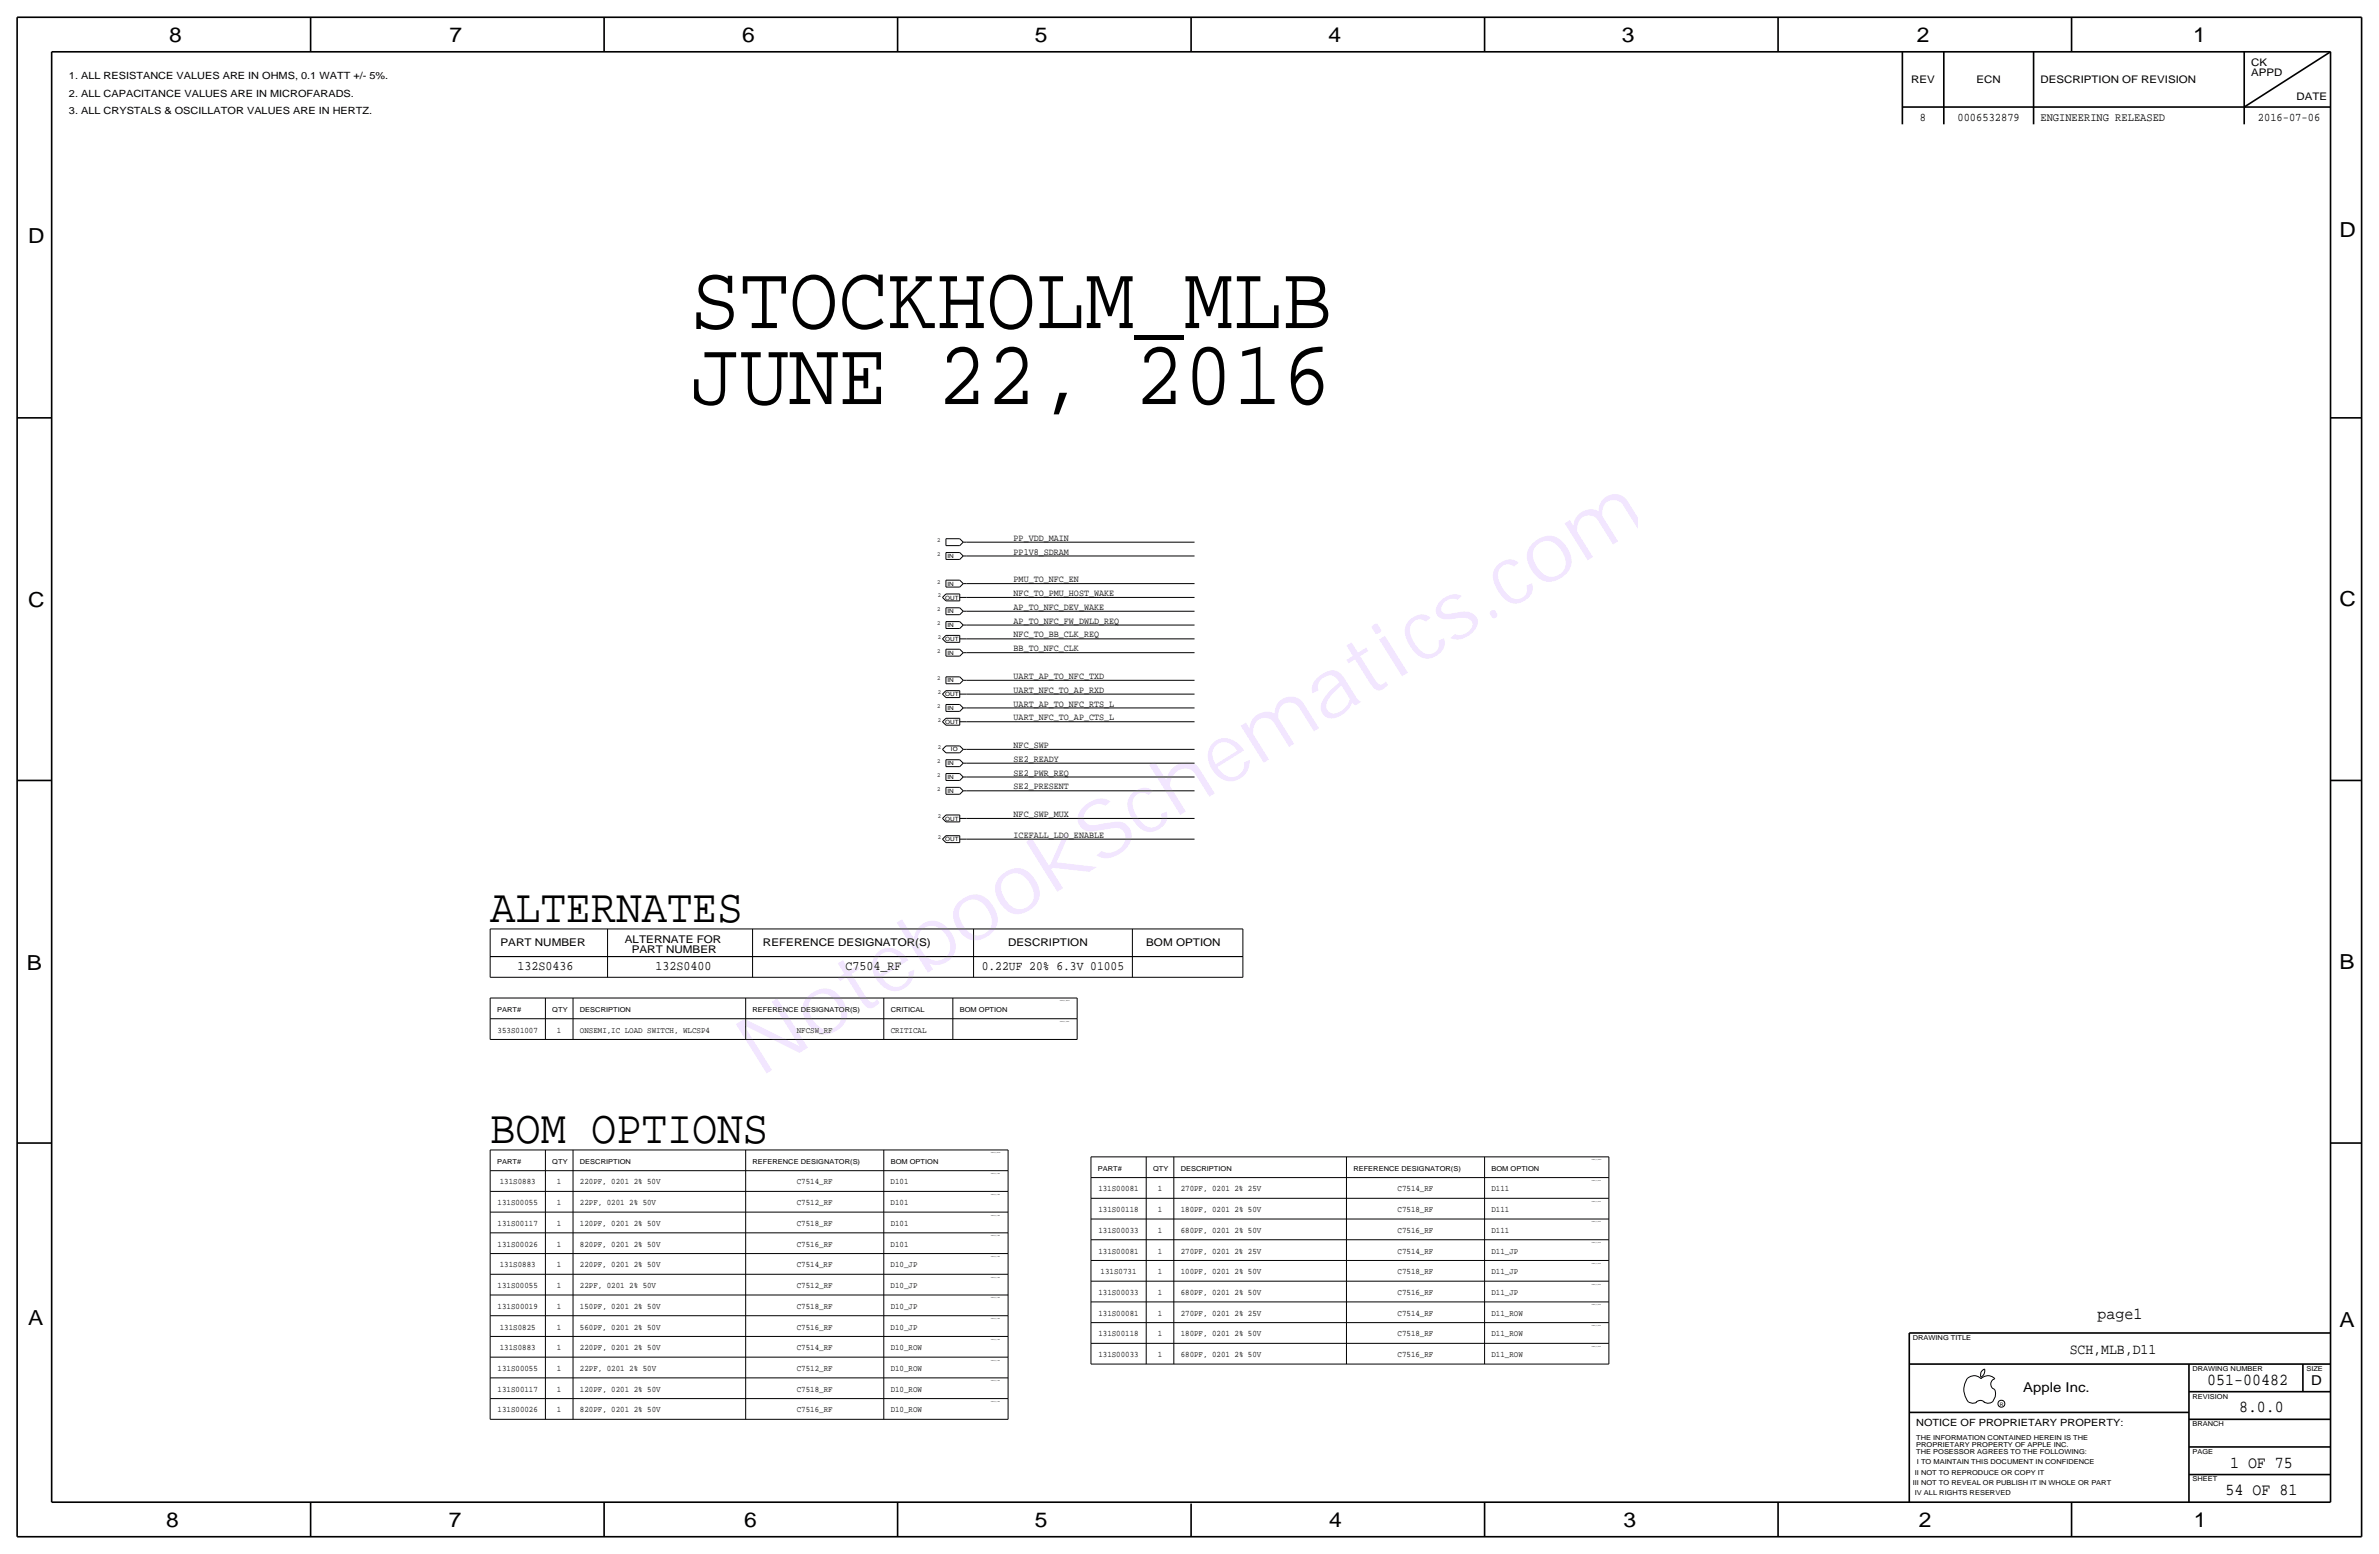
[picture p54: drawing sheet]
<svg xmlns="http://www.w3.org/2000/svg" width="875mm" height="572mm" viewBox="0 0 875 572" stroke-linecap="round" stroke-linejoin="round" font-family="sans-serif">
<defs><g id="words">
<g font-size="33.9">
<text x="253.9" y="120.6">STOCKHOLM_MLB</text>
<text x="253.9" y="148.6">JUNE 22, 2016</text>
</g>
<text font-size="30.2" fill="#9f40ff" x="279.3" y="396.5" transform="rotate(-32 279.3 396.5)">NotebookSchematics.com</text>
<g font-size="17.4">
<text x="180.3" y="339.1">ALTERNATES</text>
<text x="180.3" y="420.4">BOM OPTIONS</text>
</g>
<g font-size="7.6">
<text x="62.2" y="15.5">8</text>
<text x="165.3" y="15.5">7</text>
<text x="273" y="15.5">6</text>
<text x="380.7" y="15.5">5</text>
<text x="488.6" y="15.5">4</text>
<text x="596.6" y="15.5">3</text>
<text x="705.1" y="15.5">2</text>
<text x="806.7" y="15.5">1</text>
<text x="10.4" y="89.4">D</text>
<text x="860.5" y="87.1">D</text>
<text x="10.4" y="223.3">C</text>
<text x="860.5" y="222.8">C</text>
<text x="9.8" y="356.6">B</text>
<text x="860.5" y="356.4">B</text>
<text x="10.4" y="487.4">A</text>
<text x="860.5" y="488.2">A</text>
<text x="61.1" y="561.6">8</text>
<text x="165" y="561.6">7</text>
<text x="273.7" y="561.6">6</text>
<text x="380.7" y="561.6">5</text>
<text x="488.9" y="561.6">4</text>
<text x="597.1" y="561.6">3</text>
<text x="705.8" y="561.6">2</text>
<text x="806.9" y="561.6">1</text>
</g>
<g font-size="6.2">
<text x="771.5" y="485.1">page1</text>
<text x="811.9" y="509.3">051-00482</text>
<text x="823.6" y="519.4">8.0.0</text>
<text x="820.3" y="539.7">1 OF 75</text>
<text x="818.6" y="549.9">54 OF 81</text>
</g>
<text font-size="5.4" x="761.3" y="497.8">SCH,MLB,D11</text>
<g font-size="5">
<text x="850.1" y="509.3">D</text>
<text x="744.2" y="511.8">Apple Inc.</text>
</g>
<g font-size="4.8">
<text x="190.3" y="356.9">132S0436</text>
<text x="241.1" y="356.9">132S0400</text>
<text x="311" y="356.9">C7504_RF</text>
</g>
<text font-size="4.7" x="361.1" y="356.9">0.22UF 20% 6.3V 01005</text>
<g font-size="4.3">
<text x="706.2" y="44.5">8</text>
<text x="720" y="44.5">0006532879</text>
<text x="750.5" y="44.5">ENGINEERING RELEASED</text>
<text x="830.5" y="44.5">2016-07-06</text>
</g>
<g font-size="3.9">
<text x="184.1" y="348">PART NUMBER</text>
<text x="229.8" y="346.7">ALTERNATE FOR</text>
<text x="280.6" y="348">REFERENCE DESIGNATOR(S)</text>
<text x="370.8" y="348">DESCRIPTION</text>
<text x="421.6" y="348">BOM OPTION</text>
<text x="232.4" y="350.5">PART NUMBER</text>
</g>
<g font-size="3.8">
<text x="828" y="24.1">CK</text>
<text x="828" y="27.9">APPD</text>
<text x="703" y="30.5">REV</text>
<text x="727" y="30.5">ECN</text>
<text x="750.5" y="30.5">DESCRIPTION OF REVISION</text>
<text x="844.7" y="36.8">DATE</text>
</g>
<g font-size="3.7">
<text x="25.3" y="29.2">1. ALL RESISTANCE VALUES ARE IN OHMS, 0.1 WATT +/- 5%.</text>
<text x="25.3" y="35.6">2. ALL CAPACITANCE VALUES ARE IN MICROFARADS.</text>
<text x="25.3" y="41.9">3. ALL CRYSTALS &amp; OSCILLATOR VALUES ARE IN HERTZ.</text>
<text x="704.8" y="524.5">NOTICE OF PROPRIETARY PROPERTY:</text>
</g>
<g font-size="3.5">
<text x="372.8" y="198.9">PP_VDD_MAIN</text>
<text x="372.8" y="204">PP1V8_SDRAM</text>
<text x="372.8" y="214.1">PMU_TO_NFC_EN</text>
<text x="372.8" y="219.2">NFC_TO_PMU_HOST_WAKE</text>
<text x="372.8" y="224.3">AP_TO_NFC_DEV_WAKE</text>
<text x="372.8" y="229.4">AP_TO_NFC_FW_DWLD_REQ</text>
<text x="372.8" y="239.5">BB_TO_NFC_CLK</text>
<text x="372.8" y="234.4">NFC_TO_BB_CLK_REQ</text>
<text x="372.8" y="249.7">UART_AP_TO_NFC_TXD</text>
<text x="372.8" y="254.8">UART_NFC_TO_AP_RXD</text>
<text x="372.8" y="259.8">UART_AP_TO_NFC_RTS_L</text>
<text x="372.8" y="264.9">UART_NFC_TO_AP_CTS_L</text>
<text x="372.8" y="275.1">NFC_SWP</text>
<text x="372.8" y="280.2">SE2_READY</text>
<text x="372.8" y="285.2">SE2_PWR_REQ</text>
<text x="372.8" y="290.3">SE2_PRESENT</text>
<text x="372.8" y="300.5">NFC_SWP_MUX</text>
<text x="372.8" y="308.1">ICEFALL_LDO_ENABLE</text>
</g>
<g font-size="3.1">
<text x="183" y="379.7">353S01007</text>
<text x="204.9" y="379.7">1</text>
<text x="213.3" y="379.7">ONSEMI,IC LOAD SWITCH, WLCSP4</text>
<text x="293.1" y="379.7">NFCSW_RF</text>
<text x="327.6" y="379.7">CRITICAL</text>
<text x="183.8" y="435.6">131S0883</text>
<text x="204.9" y="435.6">1</text>
<text x="213.3" y="435.6">220PF, 0201 2% 50V</text>
<text x="293.1" y="435.6">C7514_RF</text>
<text x="327.6" y="435.6">D101</text>
<text x="183" y="443.2">131S00055</text>
<text x="204.9" y="443.2">1</text>
<text x="213.3" y="443.2">22PF, 0201 2% 50V</text>
<text x="293.1" y="443.2">C7512_RF</text>
<text x="327.6" y="443.2">D101</text>
<text x="404" y="438.2">131S00081</text>
<text x="425.8" y="438.2">1</text>
<text x="434.3" y="438.2">270PF, 0201 2% 25V</text>
<text x="514" y="438.2">C7514_RF</text>
<text x="548.6" y="438.2">D111</text>
<text x="404" y="445.8">131S00118</text>
<text x="425.8" y="445.8">1</text>
<text x="434.3" y="445.8">180PF, 0201 2% 50V</text>
<text x="514" y="445.8">C7518_RF</text>
<text x="548.6" y="445.8">D111</text>
<text x="183" y="450.9">131S00117</text>
<text x="204.9" y="450.9">1</text>
<text x="213.3" y="450.9">120PF, 0201 2% 50V</text>
<text x="293.1" y="450.9">C7518_RF</text>
<text x="327.6" y="450.9">D101</text>
<text x="404" y="453.4">131S00033</text>
<text x="425.8" y="453.4">1</text>
<text x="434.3" y="453.4">680PF, 0201 2% 50V</text>
<text x="514" y="453.4">C7516_RF</text>
<text x="548.6" y="453.4">D111</text>
<text x="183" y="458.5">131S00026</text>
<text x="204.9" y="458.5">1</text>
<text x="213.3" y="458.5">820PF, 0201 2% 50V</text>
<text x="293.1" y="458.5">C7516_RF</text>
<text x="327.6" y="458.5">D101</text>
<text x="404" y="461">131S00081</text>
<text x="425.8" y="461">1</text>
<text x="434.3" y="461">270PF, 0201 2% 25V</text>
<text x="514" y="461">C7514_RF</text>
<text x="548.6" y="461">D11_JP</text>
<text x="183.8" y="466.1">131S0883</text>
<text x="204.9" y="466.1">1</text>
<text x="213.3" y="466.1">220PF, 0201 2% 50V</text>
<text x="293.1" y="466.1">C7514_RF</text>
<text x="327.6" y="466.1">D10_JP</text>
<text x="183" y="473.7">131S00055</text>
<text x="204.9" y="473.7">1</text>
<text x="213.3" y="473.7">22PF, 0201 2% 50V</text>
<text x="293.1" y="473.7">C7512_RF</text>
<text x="327.6" y="473.7">D10_JP</text>
<text x="404.8" y="468.6">131S0731</text>
<text x="425.8" y="468.6">1</text>
<text x="434.3" y="468.6">100PF, 0201 2% 50V</text>
<text x="514" y="468.6">C7518_RF</text>
<text x="548.6" y="468.6">D11_JP</text>
<text x="404" y="476.3">131S00033</text>
<text x="425.8" y="476.3">1</text>
<text x="434.3" y="476.3">680PF, 0201 2% 50V</text>
<text x="514" y="476.3">C7516_RF</text>
<text x="548.6" y="476.3">D11_JP</text>
<text x="183" y="481.3">131S00019</text>
<text x="204.9" y="481.3">1</text>
<text x="213.3" y="481.3">150PF, 0201 2% 50V</text>
<text x="293.1" y="481.3">C7518_RF</text>
<text x="327.6" y="481.3">D10_JP</text>
<text x="404" y="483.9">131S00081</text>
<text x="425.8" y="483.9">1</text>
<text x="434.3" y="483.9">270PF, 0201 2% 25V</text>
<text x="514" y="483.9">C7514_RF</text>
<text x="548.6" y="483.9">D11_ROW</text>
<text x="183.8" y="489">131S0825</text>
<text x="204.9" y="489">1</text>
<text x="213.3" y="489">560PF, 0201 2% 50V</text>
<text x="293.1" y="489">C7516_RF</text>
<text x="327.6" y="489">D10_JP</text>
<text x="404" y="491.5">131S00118</text>
<text x="425.8" y="491.5">1</text>
<text x="434.3" y="491.5">180PF, 0201 2% 50V</text>
<text x="514" y="491.5">C7518_RF</text>
<text x="548.6" y="491.5">D11_ROW</text>
<text x="183.8" y="496.6">131S0883</text>
<text x="204.9" y="496.6">1</text>
<text x="213.3" y="496.6">220PF, 0201 2% 50V</text>
<text x="293.1" y="496.6">C7514_RF</text>
<text x="327.6" y="496.6">D10_ROW</text>
<text x="404" y="499.1">131S00033</text>
<text x="425.8" y="499.1">1</text>
<text x="434.3" y="499.1">680PF, 0201 2% 50V</text>
<text x="514" y="499.1">C7516_RF</text>
<text x="548.6" y="499.1">D11_ROW</text>
<text x="183" y="504.2">131S00055</text>
<text x="204.9" y="504.2">1</text>
<text x="213.3" y="504.2">22PF, 0201 2% 50V</text>
<text x="293.1" y="504.2">C7512_RF</text>
<text x="327.6" y="504.2">D10_ROW</text>
<text x="183" y="511.8">131S00117</text>
<text x="204.9" y="511.8">1</text>
<text x="213.3" y="511.8">120PF, 0201 2% 50V</text>
<text x="293.1" y="511.8">C7518_RF</text>
<text x="327.6" y="511.8">D10_ROW</text>
<text x="183" y="519.4">131S00026</text>
<text x="204.9" y="519.4">1</text>
<text x="213.3" y="519.4">820PF, 0201 2% 50V</text>
<text x="293.1" y="519.4">C7516_RF</text>
<text x="327.6" y="519.4">D10_ROW</text>
</g>
<g font-size="2.5">
<text x="182.8" y="372.1">PART#</text>
<text x="203.1" y="372.1">QTY</text>
<text x="213.3" y="372.1">DESCRIPTION</text>
<text x="276.8" y="372.1">REFERENCE DESIGNATOR(S)</text>
<text x="327.6" y="372.1">CRITICAL</text>
<text x="353" y="372.1">BOM OPTION</text>
<text x="182.8" y="428">PART#</text>
<text x="203.1" y="428">QTY</text>
<text x="213.3" y="428">DESCRIPTION</text>
<text x="276.8" y="428">REFERENCE DESIGNATOR(S)</text>
<text x="327.6" y="428">BOM OPTION</text>
<text x="403.8" y="430.5">PART#</text>
<text x="424.1" y="430.5">QTY</text>
<text x="434.3" y="430.5">DESCRIPTION</text>
<text x="497.8" y="430.5">REFERENCE DESIGNATOR(S)</text>
<text x="548.6" y="430.5">BOM OPTION</text>
<text x="703.5" y="492.8">DRAWING TITLE</text>
<text x="806.4" y="504.2">DRAWING NUMBER</text>
<text x="848.3" y="504.2">SIZE</text>
<text x="806.4" y="514.3">REVISION</text>
<text x="806.4" y="524.5">BRANCH</text>
<text x="704.8" y="532.1">PROPRIETARY PROPERTY OF APPLE INC.</text>
<text x="704.8" y="529.6">THE INFORMATION CONTAINED HEREIN IS THE</text>
<text x="704.8" y="534.7">THE POSESSOR AGREES TO THE FOLLOWING:</text>
<text x="705.1" y="538.5">I TO MAINTAIN THIS DOCUMENT IN CONFIDENCE</text>
<text x="806.4" y="534.7">PAGE</text>
<text x="704.3" y="542.3">II NOT TO REPRODUCE OR COPY IT</text>
<text x="806.4" y="544.8">SHEET</text>
<text x="703.5" y="546.1">III NOT TO REVEAL OR PUBLISH IT IN WHOLE OR PART</text>
<text x="704.3" y="549.9">IV ALL RIGHTS RESERVED</text>
</g>
<g font-size="2.3">
<text x="344.7" y="199.4">2</text>
<text x="344.7" y="204.5">2</text>
<text x="344.7" y="214.6">2</text>
<text x="344.9" y="219.7">2</text>
<text x="344.7" y="224.8">2</text>
<text x="344.7" y="229.9">2</text>
<text x="344.9" y="235">2</text>
<text x="344.7" y="240">2</text>
<text x="344.7" y="250.2">2</text>
<text x="344.9" y="255.3">2</text>
<text x="344.7" y="260.4">2</text>
<text x="344.9" y="265.4">2</text>
<text x="344.9" y="275.6">2</text>
<text x="344.7" y="280.7">2</text>
<text x="344.7" y="285.8">2</text>
<text x="344.7" y="290.8">2</text>
<text x="344.9" y="301">2</text>
<text x="344.9" y="308.6">2</text>
</g>
<g font-size="2.1">
<text x="348.5" y="205.2">IN</text>
<text x="348.5" y="215.3">IN</text>
<text x="347.7" y="220.5">OUT</text>
<text x="348.5" y="225.5">IN</text>
<text x="348.5" y="230.6">IN</text>
<text x="347.7" y="235.8">OUT</text>
<text x="348.5" y="240.7">IN</text>
<text x="348.5" y="250.9">IN</text>
<text x="347.7" y="256.1">OUT</text>
<text x="348.5" y="261.1">IN</text>
<text x="347.7" y="266.2">OUT</text>
<text x="348.5" y="281.4">IN</text>
<text x="349.8" y="276.3">IO</text>
<text x="348.5" y="286.5">IN</text>
<text x="348.5" y="291.5">IN</text>
<text x="347.7" y="301.8">OUT</text>
<text x="347.7" y="309.4">OUT</text>
</g>
<text font-size="1.8" x="735.5" y="516.9">R</text>
<g font-size=".4">
<text x="389.8" y="368.3">TABLE_5_HEAD</text>
<text x="389.8" y="375.9">TABLE_5_ITEM</text>
<text x="364.4" y="424.2">TABLE_5_HEAD</text>
<text x="364.4" y="431.8">TABLE_5_ITEM</text>
<text x="585.4" y="426.7">TABLE_5_HEAD</text>
<text x="585.4" y="434.3">TABLE_5_ITEM</text>
<text x="364.4" y="439.4">TABLE_5_ITEM</text>
<text x="585.4" y="442">TABLE_5_ITEM</text>
<text x="364.4" y="447">TABLE_5_ITEM</text>
<text x="585.4" y="449.6">TABLE_5_ITEM</text>
<text x="364.4" y="454.7">TABLE_5_ITEM</text>
<text x="585.4" y="457.2">TABLE_5_ITEM</text>
<text x="364.4" y="462.3">TABLE_5_ITEM</text>
<text x="585.4" y="464.8">TABLE_5_ITEM</text>
<text x="364.4" y="469.9">TABLE_5_ITEM</text>
<text x="585.4" y="472.4">TABLE_5_ITEM</text>
<text x="364.4" y="477.5">TABLE_5_ITEM</text>
<text x="364.4" y="485.1">TABLE_5_ITEM</text>
<text x="585.4" y="480.1">TABLE_5_ITEM</text>
<text x="585.4" y="487.7">TABLE_5_ITEM</text>
<text x="364.4" y="492.8">TABLE_5_ITEM</text>
<text x="585.4" y="495.3">TABLE_5_ITEM</text>
<text x="364.4" y="500.4">TABLE_5_ITEM</text>
<text x="364.4" y="508">TABLE_5_ITEM</text>
<text x="364.4" y="515.6">TABLE_5_ITEM</text>
</g>
</g></defs>
<g fill="none" stroke="#000" stroke-width=".37">
<path d="M347.9 198.1h5.1zM347.9 198.1v2.6zM353 198.1l1.3 1.3zM354.3 199.4h1.3zM354.3 199.4l-1.3 1.3zM355.6 199.4h83.8zM346.7 219.7l1.2 1.3zM347.9 218.4l-1.2 1.3zM347.9 213.4h5.1zM347.9 213.4v2.5zM347.9 215.9h5.1zM347.9 203.2h5.1z"/>
<path d="M347.9 203.2v2.5zM347.9 205.7h5.1zM347.9 200.7h5.1zM347.9 218.4h5.1zM353 219.7h2.6zM353 218.4v2.6zM353 213.4l1.3 1.2zM353 203.2l1.3 1.3zM354.3 214.6h1.3zM354.3 204.5h1.3zM354.3 214.6l-1.3 1.3zM354.3 204.5l-1.3 1.2z"/>
<path d="M355.6 214.6h83.8zM355.6 219.7h83.8zM355.6 204.5h83.8zM346.7 235l1.2 1.2zM347.9 233.7l-1.2 1.3zM347.9 238.8h5.1zM347.9 238.8v2.5zM347.9 228.6h5.1zM347.9 228.6v2.5zM347.9 231.1h5.1zM347.9 223.5h5.1zM347.9 223.5v2.6z"/>
<path d="M347.9 226.1h5.1zM347.9 221h5.1zM347.9 233.7h5.1zM347.9 236.2h5.1zM353 235h2.6zM353 233.7v2.5zM353 238.8l1.3 1.2zM353 228.6l1.3 1.3zM353 223.5l1.3 1.3zM354.3 229.9h1.3zM354.3 224.8h1.3zM354.3 229.9l-1.3 1.2z"/>
<path d="M354.3 224.8l-1.3 1.3zM355.6 229.9h83.8zM355.6 235h83.8zM355.6 224.8h83.8zM346.7 255.3l1.2 1.2zM347.9 254l-1.2 1.3zM347.9 259.1h5.1zM347.9 259.1v2.5zM347.9 248.9h5.1zM347.9 248.9v2.6zM347.9 251.5h5.1zM347.9 241.3h5.1z"/>
<path d="M347.9 254h5.1zM347.9 256.5h5.1zM353 255.3h2.6zM353 254v2.5zM353 259.1l1.3 1.3zM353 248.9l1.3 1.3zM354.3 250.2h1.3zM354.3 240h1.3zM354.3 250.2l-1.3 1.3zM354.3 240l-1.3 1.3zM355.6 240h83.8zM355.6 255.3h83.8z"/>
<path d="M355.6 250.2h83.8zM346.7 265.4l1.2 1.3zM346.7 275.6l1.2 1.3zM347.9 279.4h5.1zM347.9 279.4v2.5zM347.9 261.6h5.1zM347.9 264.2l-1.2 1.2zM347.9 274.3l-1.2 1.3zM347.9 264.2h5.1zM347.9 266.7h5.1zM347.9 276.9h5.1zM347.9 274.3h5.1z"/>
<path d="M353 279.4l1.3 1.3zM353 265.4h2.6zM353 264.2v2.5zM353 274.3l1.3 1.3zM354.3 260.4h1.3zM354.3 260.4l-1.3 1.2zM354.3 275.6l-1.3 1.3zM354.3 275.6h1.3zM355.6 260.4h83.8zM355.6 265.4h83.8zM355.6 275.6h83.8zM347.9 299.7l-1.2 1.3z"/>
<path d="M347.9 289.6h5.1zM347.9 289.6v2.5zM347.9 292.1h5.1zM347.9 284.5h5.1zM347.9 284.5v2.5zM347.9 287h5.1zM347.9 281.9h5.1zM347.9 299.7h5.1zM353 299.7v2.6zM353 289.6l1.3 1.2zM353 284.5l1.3 1.3zM354.3 290.8h1.3z"/>
<path d="M354.3 285.8h1.3zM354.3 280.7h1.3zM354.3 290.8l-1.3 1.3zM354.3 285.8l-1.3 1.2zM354.3 280.7l-1.3 1.2zM355.6 285.8h83.8zM355.6 280.7h83.8zM355.6 290.8h83.8zM346.7 308.6l1.2 1.3zM346.7 301l1.2 1.3zM347.9 307.3l-1.2 1.3zM347.9 307.3h5.1z"/>
<path d="M347.9 309.9h5.1zM347.9 302.3h5.1zM353 308.6h2.6zM353 307.3v2.6zM353 301h2.6zM355.6 301h83.8zM355.6 308.6h83.8zM180.3 341.6v10.2zM180.3 351.8v7.6zM180.3 341.6h276.9zM180.3 351.8h276.9zM180.3 359.4h276.9z"/>
<path d="M223.5 341.6v10.2zM223.5 351.8v7.6zM276.8 341.6v10.2zM276.8 351.8v7.6zM358.1 341.6v10.2zM358.1 351.8v7.6zM416.5 341.6v10.2zM416.5 351.8v7.6zM457.2 341.6v10.2zM457.2 351.8v7.6zM180.3 367v7.7zM180.3 374.6h215.9z"/>
<path d="M180.3 367h215.9zM180.3 374.6v7.7zM200.6 367v7.7zM200.6 374.6v7.7zM210.8 367v7.7zM210.8 374.6v7.7zM274.3 367v7.7zM274.3 374.6v7.7zM325.1 367v7.7zM325.1 374.6v7.7zM350.5 367v7.7zM350.5 374.6v7.7z"/>
<path d="M396.2 367v7.7zM396.2 374.6v7.7zM180.3 382.3h215.9zM180.3 438.1v7.7zM180.3 422.9v7.6zM180.3 430.5v7.6zM180.3 430.5h190.5zM180.3 422.9h190.5zM180.3 438.1h190.5zM200.6 438.1v7.7zM200.6 422.9v7.6zM200.6 430.5v7.6z"/>
<path d="M210.8 438.1v7.7zM210.8 422.9v7.6zM210.8 430.5v7.6zM274.3 438.1v7.7zM274.3 422.9v7.6zM274.3 430.5v7.6zM325.1 438.1v7.7zM325.1 422.9v7.6zM325.1 430.5v7.6zM370.8 438.1v7.7zM370.8 422.9v7.6zM370.8 430.5v7.6z"/>
<path d="M401.3 433.1h190.5zM401.3 425.5h190.5zM401.3 433.1v7.6zM401.3 425.5v7.6zM421.6 433.1v7.6zM421.6 425.5v7.6zM431.8 433.1v7.6zM431.8 425.5v7.6zM495.3 433.1v7.6zM495.3 425.5v7.6zM546.1 433.1v7.6zM546.1 425.5v7.6z"/>
<path d="M591.8 433.1v7.6zM591.8 425.5v7.6zM180.3 445.8v7.6zM180.3 453.4v7.6zM180.3 453.4h190.5zM180.3 445.8h190.5zM200.6 445.8v7.6zM200.6 453.4v7.6zM210.8 445.8v7.6zM210.8 453.4v7.6zM274.3 445.8v7.6zM274.3 453.4v7.6z"/>
<path d="M325.1 445.8v7.6zM325.1 453.4v7.6zM370.8 445.8v7.6zM370.8 453.4v7.6zM401.3 455.9h190.5zM401.3 448.3h190.5zM401.3 440.7h190.5zM401.3 448.3v7.6zM401.3 455.9v7.6zM401.3 440.7v7.6zM421.6 448.3v7.6zM421.6 455.9v7.6z"/>
<path d="M421.6 440.7v7.6zM431.8 448.3v7.6zM431.8 455.9v7.6zM431.8 440.7v7.6zM495.3 448.3v7.6zM495.3 455.9v7.6zM495.3 440.7v7.6zM546.1 448.3v7.6zM546.1 455.9v7.6zM546.1 440.7v7.6zM591.8 448.3v7.6zM591.8 455.9v7.6z"/>
<path d="M591.8 440.7v7.6zM180.3 476.2v7.7zM180.3 468.6v7.6zM180.3 461v7.6zM180.3 476.2h190.5zM180.3 461h190.5zM180.3 468.6h190.5zM200.6 476.2v7.7zM200.6 468.6v7.6zM200.6 461v7.6zM210.8 476.2v7.7zM210.8 468.6v7.6z"/>
<path d="M210.8 461v7.6zM274.3 476.2v7.7zM274.3 468.6v7.6zM274.3 461v7.6zM325.1 476.2v7.7zM325.1 468.6v7.6zM325.1 461v7.6zM370.8 476.2v7.7zM370.8 468.6v7.6zM370.8 461v7.6zM401.3 478.8h190.5zM401.3 471.2h190.5z"/>
<path d="M401.3 463.6h190.5zM401.3 471.2v7.6zM401.3 478.8v7.6zM401.3 463.6v7.6zM421.6 471.2v7.6zM421.6 478.8v7.6zM421.6 463.6v7.6zM431.8 471.2v7.6zM431.8 478.8v7.6zM431.8 463.6v7.6zM495.3 471.2v7.6zM495.3 478.8v7.6z"/>
<path d="M495.3 463.6v7.6zM546.1 471.2v7.6zM546.1 478.8v7.6zM546.1 463.6v7.6zM591.8 471.2v7.6zM591.8 478.8v7.6zM591.8 463.6v7.6zM180.3 499.1v7.6zM180.3 491.5v7.6zM180.3 483.9v7.6zM180.3 499.1h190.5zM180.3 483.9h190.5z"/>
<path d="M180.3 491.5h190.5zM200.6 499.1v7.6zM200.6 491.5v7.6zM200.6 483.9v7.6zM210.8 499.1v7.6zM210.8 491.5v7.6zM210.8 483.9v7.6zM274.3 499.1v7.6zM274.3 491.5v7.6zM274.3 483.9v7.6zM325.1 499.1v7.6zM325.1 491.5v7.6z"/>
<path d="M325.1 483.9v7.6zM370.8 499.1v7.6zM370.8 491.5v7.6zM370.8 483.9v7.6zM401.3 494h190.5zM401.3 486.4h190.5zM401.3 494v7.6zM401.3 486.4v7.6zM421.6 494v7.6zM421.6 486.4v7.6zM431.8 494v7.6zM431.8 486.4v7.6z"/>
<path d="M495.3 494v7.6zM495.3 486.4v7.6zM546.1 494v7.6zM546.1 486.4v7.6zM591.8 494v7.6zM591.8 486.4v7.6zM180.3 506.7v7.6zM180.3 514.4v7.6zM180.3 514.4h190.5zM180.3 506.7h190.5zM200.6 506.7v7.6zM200.6 514.4v7.6z"/>
<path d="M210.8 506.7v7.6zM210.8 514.4v7.6zM274.3 506.7v7.6zM274.3 514.4v7.6zM325.1 506.7v7.6zM325.1 514.4v7.6zM370.8 506.7v7.6zM370.8 514.4v7.6zM401.3 501.6h190.5zM724.1 515.6l.5 .2a2.67 2.67 0 0 0 2.5-.2M726.8 515.7a2.09 2.09 0 0 1 3.1 0M728.6 506.5a2.69 2.69 0 0 0 1.3-3 2.26 2.26 0 0 0-1.3 3"/>
<path d="M729.7 515.6l.4 .2a2.67 2.67 0 0 0 2.6-.2M733.7 511.1a4.5 4.5 0 0 1-1 4.6M733.8 511a2.08 2.08 0 0 1-1.6-2 2.08 2.08 0 0 1 1.6-2 3.5 3.5 0 0 0-5.2 0 3.5 3.5 0 0 0-3.9-.8 3.5 3.5 0 0 0-2.2 3.3 7.1 7.1 0 0 0 1.6 6.2M180.3 522h190.5z"/>
<circle cx="736.1" cy="516.2" r="1.28"/>
</g>
<g fill="none" stroke="#000" stroke-width=".6" stroke-linecap="butt">
<path d="M6.3 6.4v558.7zM6.3 6.4h862.3zM19 19.1v533.4zM19 19.1h838.2zM114.2 6.4v12.7zM222.2 6.4v12.7zM330.1 6.4v12.7zM438.1 6.4v12.7zM546.1 6.4v12.7zM654 6.4v12.7zM699.7 19v26.7zM715 19.1v26.6z"/>
<path d="M748 19v26.7zM762 6.4v12.7zM825.5 19v26.7zM857.2 19.1v533.4zM868.6 6.4v558.7zM699.7 39.4h157.5zM825.5 39.4l31.7-20.4zM6.3 153.7h12.7zM857.2 153.7h11.4zM6.3 287h12.7zM857.2 287h11.4zM6.3 420.4h12.7z"/>
<path d="M857.2 420.4h11.4zM702.3 490.2v62.3zM702.3 490.2h154.9zM702.3 519.4h102.8zM702.3 501.6h154.9zM805.1 501.6v50.8zM805.1 511.8h52.1zM847 501.6v10.2zM805.1 532.1h52.1zM805.1 522h52.1zM19 552.5h838.2zM114.2 552.4v12.7z"/>
<path d="M222.2 552.5v12.7zM330.1 552.5v12.7zM438.1 553v12.1zM546.1 552.5v12.7zM654 552.5v12.7zM762 552.5v12.7zM805.1 542.3h52.1zM6.3 565.1h862.3z"/>
</g>
<use href="#words"/>
</svg>
